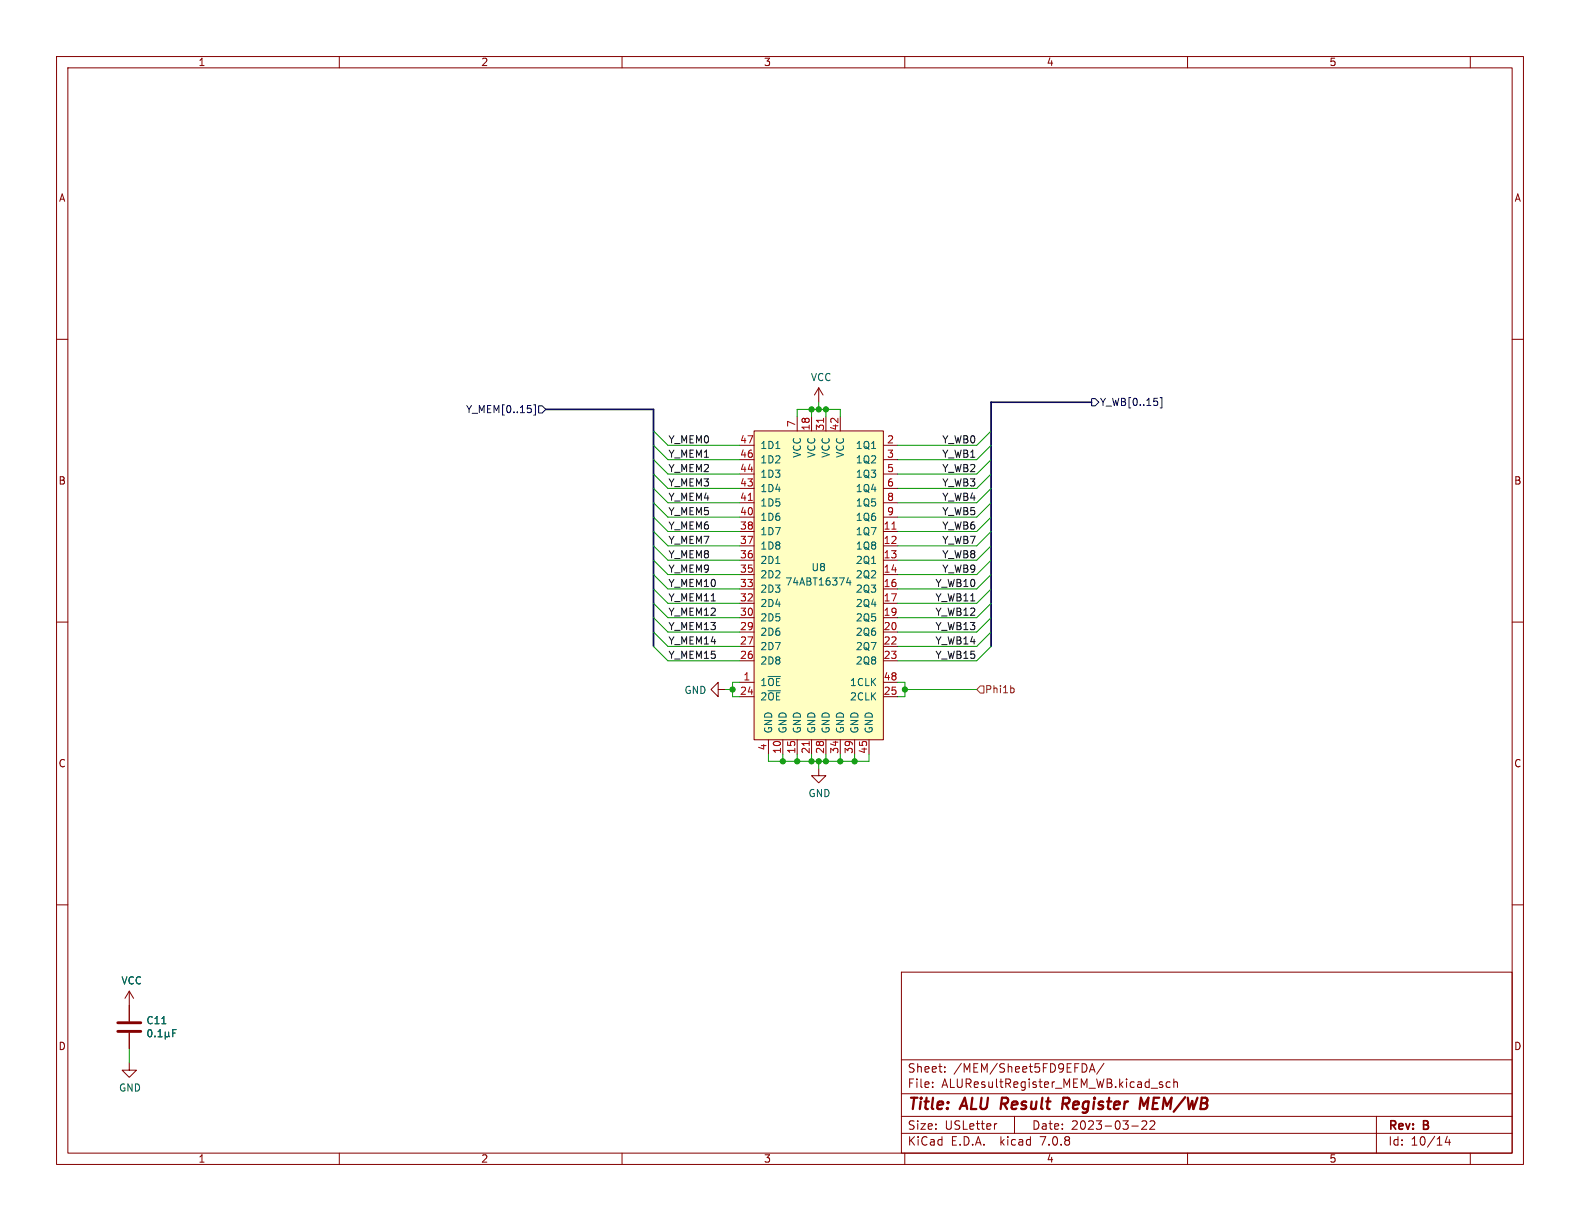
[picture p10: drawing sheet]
<svg xmlns="http://www.w3.org/2000/svg" width="279mm" height="216mm" viewBox="0 0 279 216" stroke-linecap="round" stroke-linejoin="round" font-family="sans-serif">
<defs><g id="words">
<g font-size="2.8" fill="#840000">
<text x="160.4" y="196.8">Title:</text>
<text x="170.1" y="196.8">ALU Result</text>
<text x="189.5" y="196.8">Register</text>
<text x="204" y="196.8">MEM/WB</text>
</g>
<g font-size="2.1" fill="#840000">
<text x="160.4" y="189.9">Sheet:</text>
<text x="168.6" y="189.9">/MEM/Sheet5FD9EFDA/</text>
<text x="160.4" y="192.6">File:</text>
<text x="166.5" y="192.6">ALUResultRegister_MEM_WB.kicad_sch</text>
<text x="160.4" y="202.8">KiCad</text>
<text x="160.4" y="200">Size:</text>
<text x="167.1" y="200">USLetter</text>
<text x="168.1" y="202.8">E.D.A.</text>
<text x="177" y="202.8">kicad</text>
<text x="182.4" y="200">Date:</text>
<text x="184.2" y="202.8">7.0.8</text>
<text x="189.4" y="200">2023-03-22</text>
<text x="245.4" y="200.2">Rev:</text>
<text x="245.4" y="202.8">Id:</text>
<text x="249.5" y="202.8">10/14</text>
<text x="251.8" y="200.2">B</text>
</g>
<g font-size="1.8" fill="#840000">
<text x="35" y="11.9">1</text>
<text x="85" y="11.9">2</text>
<text x="135" y="11.9">3</text>
<text x="185" y="11.9">4</text>
<text x="235" y="11.9">5</text>
<text x="10.3" y="35.9">A</text>
<text x="267.7" y="35.9">A</text>
<text x="10.3" y="85.9">B</text>
<text x="267.7" y="85.9">B</text>
<text x="10.3" y="135.9">C</text>
<text x="267.7" y="135.9">C</text>
<text x="10.3" y="185.9">D</text>
<text x="267.7" y="185.9">D</text>
<text x="35" y="205.8">1</text>
<text x="85" y="205.8">2</text>
<text x="135" y="205.8">3</text>
<text x="185" y="205.8">4</text>
<text x="235" y="205.8">5</text>
</g>
<g font-size="1.8" fill="#006464">
<text x="143.3" y="67.6">VCC</text>
<text x="134.4" y="82.1">1D2</text>
<text x="134.4" y="79.6">1D1</text>
<text x="141.8" y="81" transform="rotate(-90 141.8 81)">VCC</text>
<text x="144.4" y="81" transform="rotate(-90 144.4 81)">VCC</text>
<text x="146.9" y="81" transform="rotate(-90 146.9 81)">VCC</text>
<text x="149.5" y="81" transform="rotate(-90 149.5 81)">VCC</text>
<text x="151.2" y="79.6">1Q1</text>
<text x="151.2" y="82.1">1Q2</text>
<text x="134.4" y="89.8">1D5</text>
<text x="134.4" y="87.2">1D4</text>
<text x="134.4" y="84.7">1D3</text>
<text x="151.2" y="84.7">1Q3</text>
<text x="151.2" y="87.2">1Q4</text>
<text x="151.2" y="89.8">1Q5</text>
<text x="134.4" y="94.8">1D7</text>
<text x="134.4" y="92.3">1D6</text>
<text x="151.2" y="94.8">1Q7</text>
<text x="151.2" y="92.3">1Q6</text>
<text x="134.4" y="99.9">2D1</text>
<text x="134.4" y="97.4">1D8</text>
<text x="143.4" y="101.2">U8</text>
<text x="151.2" y="97.4">1Q8</text>
<text x="151.2" y="99.9">2Q1</text>
<text x="134.4" y="107.5">2D4</text>
<text x="134.4" y="105">2D3</text>
<text x="134.4" y="102.5">2D2</text>
<text x="138.8" y="103.7">74ABT16374</text>
<text x="151.2" y="102.5">2Q2</text>
<text x="151.2" y="105">2Q3</text>
<text x="151.2" y="107.5">2Q4</text>
<text x="134.4" y="112.6">2D6</text>
<text x="134.4" y="110.1">2D5</text>
<text x="151.2" y="110.1">2Q5</text>
<text x="151.2" y="112.6">2Q6</text>
<text x="134.4" y="117.7">2D8</text>
<text x="134.4" y="115.2">2D7</text>
<text x="151.2" y="115.2">2Q7</text>
<text x="151.2" y="117.7">2Q8</text>
<text x="120.9" y="122.9">GND</text>
<text x="134.4" y="121.5">1~{OE}</text>
<text x="134.4" y="124.1">2~{OE}</text>
<text x="150.2" y="124.1">2CLK</text>
<text x="150.2" y="121.5">1CLK</text>
<text x="136.8" y="129.8" transform="rotate(-90 136.8 129.8)">GND</text>
<text x="139.3" y="129.8" transform="rotate(-90 139.3 129.8)">GND</text>
<text x="141.8" y="129.8" transform="rotate(-90 141.8 129.8)">GND</text>
<text x="144.4" y="129.8" transform="rotate(-90 144.4 129.8)">GND</text>
<text x="146.9" y="129.8" transform="rotate(-90 146.9 129.8)">GND</text>
<text x="149.5" y="129.8" transform="rotate(-90 149.5 129.8)">GND</text>
<text x="152" y="129.8" transform="rotate(-90 152 129.8)">GND</text>
<text x="154.5" y="129.8" transform="rotate(-90 154.5 129.8)">GND</text>
<text x="142.9" y="141.1">GND</text>
<text x="21.4" y="174.3">VCC</text>
<text x="25.8" y="181.3">C11</text>
<text x="21" y="193.2">GND</text>
</g>
<g font-size="1.8" fill="#000084">
<text x="194.4" y="72">Y_WB[0..15]</text>
<text x="82.3" y="73.3">Y_MEM[0..15]</text>
</g>
<g font-size="1.8" fill="#a90000">
<text x="140.7" y="75.6" transform="rotate(-90 140.7 75.6)">7</text>
<text x="143.3" y="76.2" transform="rotate(-90 143.3 76.2)">18</text>
<text x="145.8" y="76.2" transform="rotate(-90 145.8 76.2)">31</text>
<text x="148.3" y="76.2" transform="rotate(-90 148.3 76.2)">42</text>
<text x="130.8" y="83.6">44</text>
<text x="130.8" y="81">46</text>
<text x="130.8" y="78.5">47</text>
<text x="156.8" y="78.5">2</text>
<text x="156.8" y="81">3</text>
<text x="156.8" y="83.6">5</text>
<text x="130.8" y="88.6">41</text>
<text x="130.8" y="86.1">43</text>
<text x="156.8" y="86.1">6</text>
<text x="156.8" y="88.6">8</text>
<text x="130.8" y="93.7">38</text>
<text x="130.8" y="91.2">40</text>
<text x="156.2" y="93.7">11</text>
<text x="156.8" y="91.2">9</text>
<text x="130.8" y="101.3">35</text>
<text x="130.8" y="98.8">36</text>
<text x="130.8" y="96.3">37</text>
<text x="156.2" y="96.3">12</text>
<text x="156.2" y="98.8">13</text>
<text x="156.2" y="101.3">14</text>
<text x="130.8" y="106.4">32</text>
<text x="130.8" y="103.9">33</text>
<text x="156.2" y="103.9">16</text>
<text x="156.2" y="106.4">17</text>
<text x="130.8" y="111.5">29</text>
<text x="130.8" y="109">30</text>
<text x="156.2" y="109">19</text>
<text x="156.2" y="111.5">20</text>
<text x="130.8" y="116.6">26</text>
<text x="130.8" y="114">27</text>
<text x="156.2" y="114">22</text>
<text x="156.2" y="116.6">23</text>
<text x="130.8" y="122.9">24</text>
<text x="131.4" y="120.4">1</text>
<text x="156.2" y="122.9">25</text>
<text x="156.2" y="120.4">48</text>
<text x="135.6" y="132.8" transform="rotate(-90 135.6 132.8)">4</text>
<text x="138.2" y="133.4" transform="rotate(-90 138.2 133.4)">10</text>
<text x="140.7" y="133.4" transform="rotate(-90 140.7 133.4)">15</text>
<text x="143.3" y="133.4" transform="rotate(-90 143.3 133.4)">21</text>
<text x="145.8" y="133.4" transform="rotate(-90 145.8 133.4)">28</text>
<text x="148.3" y="133.4" transform="rotate(-90 148.3 133.4)">34</text>
<text x="150.9" y="133.4" transform="rotate(-90 150.9 133.4)">39</text>
<text x="153.4" y="133.4" transform="rotate(-90 153.4 133.4)">45</text>
</g>
<g font-size="1.8" fill="#0f0f0f">
<text x="118.1" y="81">Y_MEM1</text>
<text x="118.1" y="78.5">Y_MEM0</text>
<text x="118.1" y="83.6">Y_MEM2</text>
<text x="166.5" y="83.6">Y_WB2</text>
<text x="166.5" y="81">Y_WB1</text>
<text x="166.5" y="78.5">Y_WB0</text>
<text x="118.1" y="86.1">Y_MEM3</text>
<text x="118.1" y="88.6">Y_MEM4</text>
<text x="166.5" y="86.1">Y_WB3</text>
<text x="166.5" y="88.6">Y_WB4</text>
<text x="118.1" y="93.7">Y_MEM6</text>
<text x="118.1" y="91.2">Y_MEM5</text>
<text x="166.5" y="91.2">Y_WB5</text>
<text x="166.5" y="93.7">Y_WB6</text>
<text x="118.1" y="98.8">Y_MEM8</text>
<text x="118.1" y="101.3">Y_MEM9</text>
<text x="118.1" y="96.3">Y_MEM7</text>
<text x="166.5" y="96.3">Y_WB7</text>
<text x="166.5" y="101.3">Y_WB9</text>
<text x="166.5" y="98.8">Y_WB8</text>
<text x="118.1" y="106.4">Y_MEM11</text>
<text x="118.1" y="103.9">Y_MEM10</text>
<text x="165.3" y="106.4">Y_WB11</text>
<text x="165.3" y="103.9">Y_WB10</text>
<text x="118.1" y="111.5">Y_MEM13</text>
<text x="118.1" y="109">Y_MEM12</text>
<text x="165.3" y="111.5">Y_WB13</text>
<text x="165.3" y="109">Y_WB12</text>
<text x="118.1" y="114">Y_MEM14</text>
<text x="118.1" y="116.6">Y_MEM15</text>
<text x="165.3" y="116.6">Y_WB15</text>
<text x="165.3" y="114">Y_WB14</text>
</g>
<text font-size="1.8" fill="#725600" x="174.1" y="122.8">Phi1b</text>
</g></defs>
<g fill="none" stroke="#840000" stroke-width=".18">
<path d="M10 10h259.4v195.9h-259.4zM12 12h255.4v191.9h-255.4zM60 10v2M110 10v2M160 10v2M210 10v2M260 10v2M10 60h2M267.4 60h2M130.8 78.7h2.5M133.3 76.2h22.9v54.6h-22.9zM141 73.7v2.5"/>
<path d="M143.5 73.7v2.5M144.8 68.6l-.8 1.3M144.8 68.6v2.5M144.8 68.6l.7 1.3M146 73.7v2.5M148.6 73.7v2.5M156.2 78.7h2.5M130.8 94h2.5M130.8 96.5h2.5M130.8 99.1h2.5M130.8 81.3h2.5M130.8 91.4h2.5"/>
<path d="M130.8 88.9h2.5M130.8 86.4h2.5M130.8 83.8h2.5M156.2 94h2.5M156.2 96.5h2.5M156.2 99.1h2.5M156.2 81.3h2.5M156.2 91.4h2.5M156.2 88.9h2.5M156.2 86.4h2.5M156.2 83.8h2.5M10 110h2"/>
<path d="M130.8 101.6h2.5M130.8 104.1h2.5M130.8 106.7h2.5M130.8 109.2h2.5M130.8 111.8h2.5M130.8 114.3h2.5M130.8 116.8h2.5M156.2 101.6h2.5M156.2 104.1h2.5M156.2 106.7h2.5M156.2 109.2h2.5M156.2 111.8h2.5"/>
<path d="M156.2 114.3h2.5M156.2 116.8h2.5M267.4 110h2M127 121.9v-1.2l-1.3 1.2 1.3 1.3v-1.3h1.3M130.8 120.7h2.5M130.8 123.2h2.5M135.9 130.8v2.6M138.4 130.8v2.6M141 130.8v2.6M143.5 130.8v2.6M144.8 135.9v1.3h1.2l-1.2 1.2-1.3-1.2h1.3M146 130.8v2.6"/>
<path d="M148.6 130.8v2.6M151.1 130.8v2.6M153.7 130.8v2.6M156.2 120.7h2.5M156.2 123.2h2.5M10 160h2M267.4 160h2M22.9 175.3v5.3M22.9 175.3l-.8 1.2M22.9 175.3l.7 1.2M159.4 171.9h108v32h-108zM22.9 188v1.2h1.2l-1.2 1.3-1.3-1.3h1.3"/>
<path d="M22.9 182.6v2.8M159.4 197.4h108M159.4 193.4h108M159.4 187.4h108M164.9 192.1v.2M164.9 191.4v.1M167.1 189.4v.2M167.1 188.7v.1M176.3 198.7l-.3 .1M179.4 197.4v3M192.1 188.4v.8M192.6 189.6l.5-1.5 .5 1.5"/>
<path d="M192.8 189.2h.7M195.2 188l-1.3 1.9M200.1 199.1h1.2M201.9 198.3l.6-.1 .2 .1 .1 .3-.9 1.1h.9M203.4 198.3l.5-.1 .2 .1 .1 .3-.9 1.1h.9M205.2 191.8l.4 .1v.2l-.2 .2h-.3M205.2 191.3l.4 .1M206.9 191.4l-.4-.1-.3 .3v.4l.2 .2h.5M207.6 191.4l.2-.1 .3 .1 .1 .9M207.6 190.8v1.5M243.4 197.4v6.5M60 203.9v2"/>
<path d="M110 203.9v2M159.4 200.4h108M160 203.9v2M210 203.9v2M255.9 200.9l-.3 1.1h.9M256.3 201.5v1M260 203.9v2"/>
</g>
<path d="M188.4 195.2l.5 .9M188.8 194.1h-.8l-.2 2M188.9 195.1l-1 .1M201.8 194.1l.4 1.4 .9-1.4-.3 2" fill="none" stroke="#840000" stroke-width=".4"/>
<path d="M20.8 182.4h4.1M20.8 180.8h4.1" fill="none" stroke="#840000" stroke-width=".51"/>
<g fill="none" stroke="#006464" stroke-width=".18">
<path d="M137.2 79.3h.7M137.2 99.6h.7M150 102.1l-.3 .9h.8M150.3 102.6v.8M26.3 182.2l.1-.1a.68 .68 0 0 1 .5 .6 .68 .68 0 0 1-.5 .6l-.1-.1-.2-.4zM27.4 183.2v.1M27.9 183.3h.8M27.9 182.4l.4-.3v1.2M28.6 181h.7M29.2 183.2l.2 .1h.2l.2-.1M29.2 182.5v1.3M29.8 183.2l.2 .1"/>
<path d="M29.8 182.5v.7M30.5 182.7h.5M31.2 182.1h-.7v1.2"/>
</g>
<path d="M133.3 76.2h22.9v54.6h-22.9z" fill="#ffffc2" stroke="#ffffc2" stroke-width=".18"/>
<path d="M145.6 74v.7M132.3 88.5h.7M157.7 93.6h.7M143.1 131.1v.7" fill="none" stroke="#a90000" stroke-width=".18"/>
<path d="M173.4 121.3h.6v1.3h-.6l-.7-.7zM179.1 121.7l.2 .2v.4l-.2 .2" fill="none" stroke="#725600" stroke-width=".18"/>
<path d="M94.4 71.6h.3v1.8h-.3M95.2 71.8h.7l.6 .6-.6 .6h-.7zM193 70.5h.7l.6 .6-.6 .7h-.7zM205.2 70.3h.3v1.8h-.3" fill="none" stroke="#000084" stroke-width=".18"/>
<path d="M96.5 72.4h19.1v41.9M193 71.1h-17.7v43.2" fill="none" stroke="#000084" stroke-width=".3"/>
<g fill="none" stroke="#009600" stroke-width=".18">
<path d="M115.6 78.7l2.5 2.6h12.7M115.6 76.2l2.5 2.5h12.7M141 73.7v-1.3h7.6v1.3M143.5 72.4v1.3M144.8 71.1v1.3M146 72.4v1.3M175.3 78.7l-2.6 2.6h-14M175.3 76.2l-2.6 2.5h-14M115.6 96.5l2.5 2.6h12.7M115.6 86.4l2.5 2.5h12.7M115.6 83.8l2.5 2.6h12.7M115.6 94l2.5 2.5h12.7"/>
<path d="M115.6 91.4l2.5 2.6h12.7M115.6 88.9l2.5 2.5h12.7M115.6 99.1l2.5 2.5h12.7M115.6 81.3l2.5 2.5h12.7M175.3 96.5l-2.6 2.6h-14M175.3 86.4l-2.6 2.5h-14M175.3 83.8l-2.6 2.6h-14M175.3 94l-2.6 2.5h-14M175.3 91.4l-2.6 2.6h-14M175.3 88.9l-2.6 2.5h-14M175.3 99.1l-2.6 2.5h-14M175.3 81.3l-2.6 2.5h-14"/>
<path d="M115.6 101.6l2.5 2.5h12.7M115.6 104.1l2.5 2.6h12.7M115.6 106.7l2.5 2.5h12.7M115.6 114.3l2.5 2.5h12.7M115.6 111.8l2.5 2.5h12.7M115.6 109.2l2.5 2.6h12.7M175.3 101.6l-2.6 2.5h-14M175.3 104.1l-2.6 2.6h-14M175.3 106.7l-2.6 2.5h-14M175.3 114.3l-2.6 2.5h-14M175.3 111.8l-2.6 2.5h-14M175.3 109.2l-2.6 2.6h-14"/>
<path d="M128.3 121.9h1.2M130.8 120.7h-1.3v2.5h1.3M135.9 133.4v1.2h17.8v-1.2M138.4 133.4v1.2M141 133.4v1.2M143.5 133.4v1.2M144.8 134.6v1.3M146 133.4v1.2M148.6 133.4v1.2M151.1 133.4v1.2M158.7 120.7h1.3v2.5h-1.3M160 121.9h12.7"/>
<path d="M22.9 185.4v2.6"/>
</g>
<g fill="#009600" stroke="#009600" stroke-width=".18">
<circle cx="151.1" cy="134.6" r=".46"/>
<circle cx="148.6" cy="134.6" r=".46"/>
<circle cx="138.4" cy="134.6" r=".46"/>
<circle cx="143.5" cy="134.6" r=".46"/>
<circle cx="141" cy="134.6" r=".46"/>
<circle cx="144.8" cy="134.6" r=".46"/>
<circle cx="129.5" cy="121.9" r=".46"/>
<circle cx="146" cy="134.6" r=".46"/>
<circle cx="160" cy="121.9" r=".46"/>
<circle cx="146" cy="72.4" r=".46"/>
<circle cx="144.8" cy="72.4" r=".46"/>
<circle cx="143.5" cy="72.4" r=".46"/>
</g>
<use href="#words"/>
</svg>
